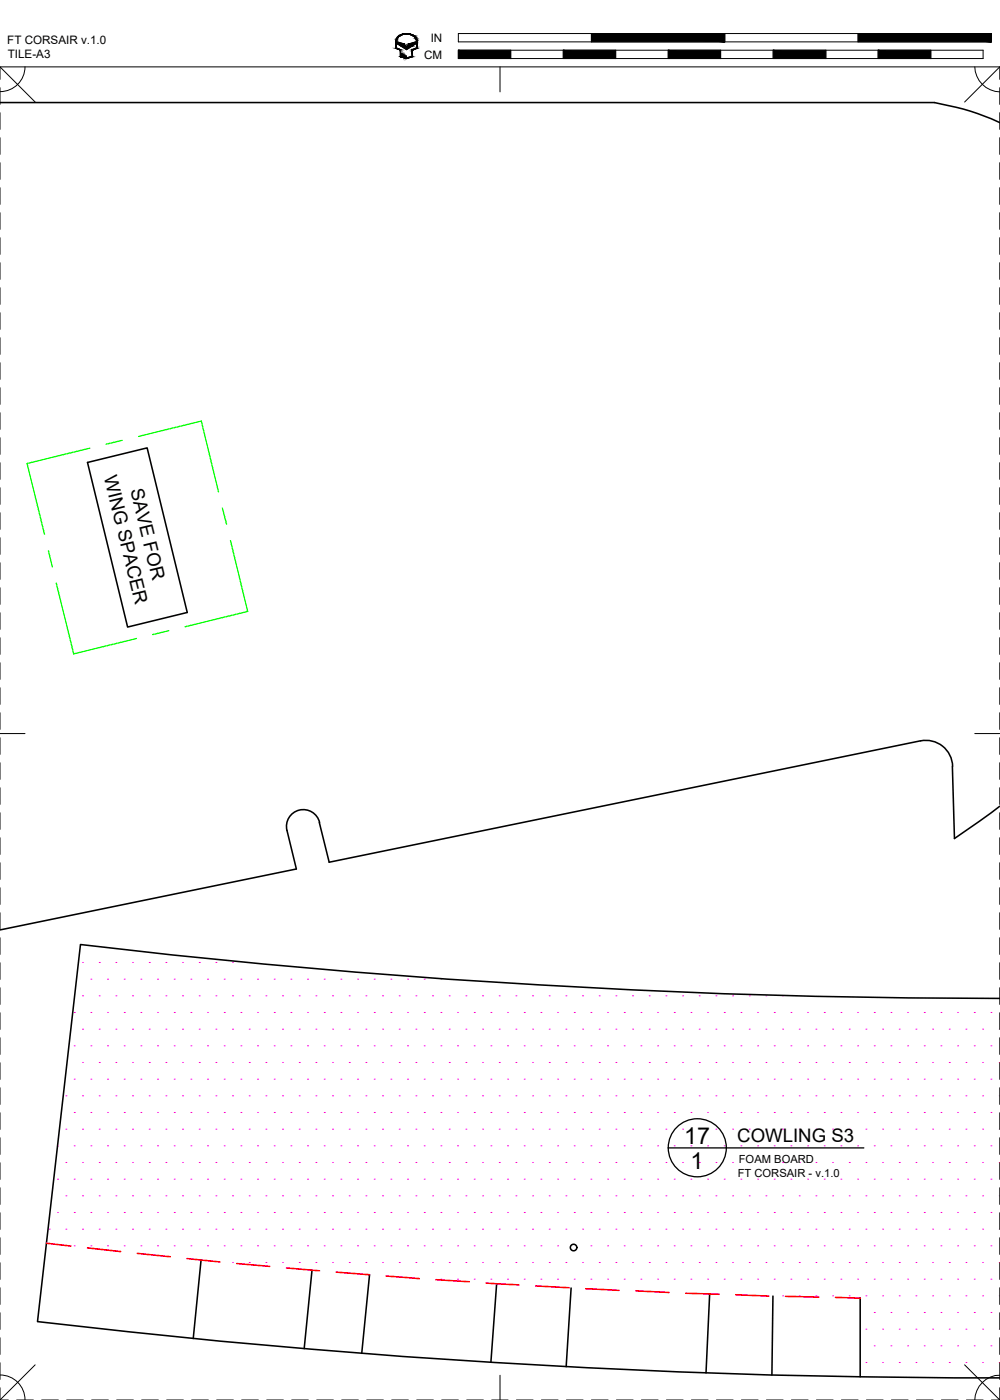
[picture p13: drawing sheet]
<svg xmlns="http://www.w3.org/2000/svg" width="190mm" height="267mm" viewBox="0 0 190 267" stroke-linecap="round" stroke-linejoin="round" font-family="sans-serif">
<defs><g id="words">
<g font-size="4.4">
<text x="130.3" y="217.9">17</text>
<text x="131.6" y="222.6">1</text>
</g>
<g font-size="3.5">
<text x="19.8" y="90.8" transform="rotate(76 19.8 90.8)">WING SPACER</text>
<text x="24.8" y="93.3" transform="rotate(76 24.8 93.3)">SAVE FOR</text>
<text x="140.4" y="217.6">COWLING S3</text>
</g>
<g font-size="2.2">
<text x="1.4" y="8.4">FT CORSAIR v.1.0</text>
<text x="1.5" y="11.1">TILE-A3</text>
<text x="80.8" y="11.2">CM</text>
<text x="82.1" y="8">IN</text>
</g>
<g font-size="2.1">
<text x="140.7" y="221.6">FOAM BOARD</text>
<text x="140.5" y="224.2">FT CORSAIR - v.1.0</text>
</g>
</g></defs>
<!-- layer: 01 CUT -->
<g fill="none" stroke="#000" stroke-width=".3">
<path d="M0 19.5h178l4.1 .9a42.1 42.1 0 0 1 8.4 3M16.7 88.1l11.3-2.8 7.7 31.4-11.4 2.8zM60.9 156.7a3.2 3.2 0 0 0-3.9-2.4 3.2 3.2 0 0 0-2.3 3.9l1.8 7.3-56.5 11.7M175.3 141.1l-112.6 23.2-1.9-7.6M175.4 141.1a5.1 5.1 0 0 1 6.1 4.9M181.4 146l.4 13.7 8.7-6.1M190.5 190.2a1504.4 1504.4 0 0 1-175.2-10.3l-8.2 71.9a1563.6 1563.6 0 0 0 183.4 10.7M38.3 240.1l-1.5 14.9M59.4 242l-1.5 14.9M70.4 242.8l-1.5 15M94.6 244.6l-1.1 14.9M108.8 245.4l-.9 14.9"/>
<path d="M135.2 246.5l-.7 15M147.2 246.9l-.2 15M163.9 247.3v15"/>
<circle cx="109.3" cy="237.7" r=".62"/>
</g>
<!-- layer: 05 REFERENCE -->
<path d="M17.1 85.4l-11.9 2.9 3.3 13.5M23.3 83.9l-3.1 .7M26.4 83.1l11.9-2.9 3.3 13.5M42.4 96.8l.8 3.1M9.2 104.9l.8 3.1M10.7 111.1l3.3 13.5 12-3M43.9 103l3.3 13.5-12 2.9M32.1 120.1l-3 .8" fill="none" stroke="#0f0" stroke-width=".25"/>
<!-- layer: 07 DE-PAPER -->
<g fill="none" stroke="#f0f" stroke-width=".2">
<path d="M14.1 192.9h.1M14.1 199.2h.1M15.7 183.4h.1M15.7 189.7h.1M15.7 196.1h.1M17.3 186.5h.1M17.3 192.9h.1M17.3 199.2h.1M18.9 183.4h.1M18.9 189.7h.1M18.9 196.1h.1M20.5 186.5h.1"/>
<path d="M20.5 192.9h.1M20.5 199.2h.1M22.1 183.4h.1M22.1 189.7h.1M22.1 196.1h.1M23.7 186.5h.1M23.7 192.9h.1M23.7 199.2h.1M25.3 183.4h.1M25.3 189.7h.1M25.3 196.1h.1M26.8 186.5h.1"/>
<path d="M26.8 192.9h.1M26.8 199.2h.1M28.4 183.4h.1M28.4 189.7h.1M28.4 196.1h.1M30 186.5h.1M30 192.9h.1M30 199.2h.1M31.6 183.4h.1M31.6 189.7h.1M31.6 196.1h.1M33.2 186.5h.1"/>
<path d="M33.2 192.9h.1M33.2 199.2h.1M34.8 183.4h.1M34.8 189.7h.1M34.8 196.1h.1M36.4 186.5h.1M36.4 192.9h.1M36.4 199.2h.1M38 183.4h.1M38 189.7h.1M38 196.1h.1M39.5 186.5h.1"/>
<path d="M39.5 192.9h.1M39.5 199.2h.1M41.1 183.4h.1M41.1 189.7h.1M41.1 196.1h.1M42.7 186.5h.1M42.7 192.9h.1M42.7 199.2h.1M44.3 183.4h.1M44.3 189.7h.1M44.3 196.1h.1M45.9 186.5h.1"/>
<path d="M45.9 192.9h.1M45.9 199.2h.1M47.5 189.7h.1M47.5 196.1h.1M49.1 186.5h.1M49.1 192.9h.1M49.1 199.2h.1M50.7 189.7h.1M50.7 196.1h.1M52.2 186.5h.1M52.2 192.9h.1M52.2 199.2h.1"/>
<path d="M53.8 189.7h.1M53.8 196.1h.1M55.4 186.5h.1M55.4 192.9h.1M55.4 199.2h.1M57 189.7h.1M57 196.1h.1M58.6 186.5h.1M58.6 192.9h.1M58.6 199.2h.1M60.2 189.7h.1M60.2 196.1h.1"/>
<path d="M61.8 186.5h.1M61.8 192.9h.1M61.8 199.2h.1M63.4 189.7h.1M63.4 196.1h.1M64.9 186.5h.1M64.9 192.9h.1M64.9 199.2h.1M66.5 189.7h.1M66.5 196.1h.1M68.1 186.5h.1M68.1 192.9h.1"/>
<path d="M68.1 199.2h.1M69.7 189.7h.1M69.7 196.1h.1M71.3 186.5h.1M71.3 192.9h.1M71.3 199.2h.1M72.9 189.7h.1M72.9 196.1h.1M74.5 186.5h.1M74.5 192.9h.1M74.5 199.2h.1M76.1 189.7h.1"/>
<path d="M76.1 196.1h.1M77.6 186.5h.1M77.6 192.9h.1M77.6 199.2h.1M79.2 189.7h.1M79.2 196.1h.1M80.8 186.5h.1M80.8 192.9h.1M80.8 199.2h.1M82.4 189.7h.1M82.4 196.1h.1M84 186.5h.1"/>
<path d="M84 192.9h.1M84 199.2h.1M85.6 189.7h.1M85.6 196.1h.1M87.2 192.9h.1M87.2 199.2h.1M88.8 189.7h.1M88.8 196.1h.1M90.3 192.9h.1M90.3 199.2h.1M91.9 189.7h.1M91.9 196.1h.1"/>
<path d="M93.5 192.9h.1M93.5 199.2h.1M95.1 189.7h.1M95.1 196.1h.1M96.7 192.9h.1M96.7 199.2h.1M98.3 189.7h.1M98.3 196.1h.1M99.9 192.9h.1M99.9 199.2h.1M101.5 189.7h.1M101.5 196.1h.1"/>
<path d="M103 192.9h.1M103 199.2h.1M104.6 189.7h.1M104.6 196.1h.1M106.2 192.9h.1M106.2 199.2h.1M107.8 189.7h.1M107.8 196.1h.1M109.4 192.9h.1M109.4 199.2h.1M111 189.7h.1M111 196.1h.1"/>
<path d="M112.6 192.9h.1M112.6 199.2h.1M114.2 189.7h.1M114.2 196.1h.1M115.7 192.9h.1M115.7 199.2h.1M117.3 189.7h.1M117.3 196.1h.1M118.9 192.9h.1M118.9 199.2h.1M120.5 189.7h.1M120.5 196.1h.1"/>
<path d="M122.1 192.9h.1M122.1 199.2h.1M123.7 189.7h.1M123.7 196.1h.1M125.3 192.9h.1M125.3 199.2h.1M126.9 189.7h.1M126.9 196.1h.1M128.4 192.9h.1M128.4 199.2h.1M130 189.7h.1M130 196.1h.1"/>
<path d="M131.6 192.9h.1M131.6 199.2h.1M133.2 189.7h.1M133.2 196.1h.1M134.8 192.9h.1M134.8 199.2h.1M136.4 189.7h.1M136.4 196.1h.1M138 192.9h.1M138 199.2h.1M139.6 189.7h.1M139.6 196.1h.1"/>
<path d="M141.1 192.9h.1M141.1 199.2h.1M142.7 189.7h.1M142.7 196.1h.1M144.3 192.9h.1M144.3 199.2h.1M145.9 189.7h.1M145.9 196.1h.1M147.5 192.9h.1M147.5 199.2h.1M149.1 189.7h.1M149.1 196.1h.1"/>
<path d="M150.7 192.9h.1M150.7 199.2h.1M152.3 196.1h.1M153.8 192.9h.1M153.8 199.2h.1M155.4 196.1h.1M157 192.9h.1M157 199.2h.1M158.6 196.1h.1M160.2 192.9h.1M160.2 199.2h.1M161.8 196.1h.1"/>
<path d="M163.4 192.9h.1M163.4 199.2h.1M165 196.1h.1M166.5 192.9h.1M166.5 199.2h.1M168.1 196.1h.1M169.7 192.9h.1M169.7 199.2h.1M171.3 196.1h.1M172.9 192.9h.1M172.9 199.2h.1M174.5 196.1h.1"/>
<path d="M176.1 192.9h.1M176.1 199.2h.1M177.7 196.1h.1M179.2 192.9h.1M179.2 199.2h.1M180.8 196.1h.1M182.4 192.9h.1M182.4 199.2h.1M184 196.1h.1M185.6 192.9h.1M185.6 199.2h.1M187.2 196.1h.1"/>
<path d="M188.8 192.9h.1M188.8 199.2h.1M190.4 196.1h.1M11 218.3h.1M12.6 208.8h.1M12.6 215.1h.1M14.1 205.6h.1M14.1 211.9h.1M14.1 218.3h.1M15.7 202.4h.1M15.7 208.8h.1M15.7 215.1h.1"/>
<path d="M17.3 205.6h.1M17.3 211.9h.1M17.3 218.3h.1M18.9 202.4h.1M18.9 208.8h.1M18.9 215.1h.1M20.5 205.6h.1M20.5 211.9h.1M20.5 218.3h.1M22.1 202.4h.1M22.1 208.8h.1M22.1 215.1h.1"/>
<path d="M23.7 205.6h.1M23.7 211.9h.1M23.7 218.3h.1M25.3 202.4h.1M25.3 208.8h.1M25.3 215.1h.1M26.8 205.6h.1M26.8 211.9h.1M26.8 218.3h.1M28.4 202.4h.1M28.4 208.8h.1M28.4 215.1h.1"/>
<path d="M30 205.6h.1M30 211.9h.1M30 218.3h.1M31.6 202.4h.1M31.6 208.8h.1M31.6 215.1h.1M33.2 205.6h.1M33.2 211.9h.1M33.2 218.3h.1M34.8 202.4h.1M34.8 208.8h.1M34.8 215.1h.1"/>
<path d="M36.4 205.6h.1M36.4 211.9h.1M36.4 218.3h.1M38 202.4h.1M38 208.8h.1M38 215.1h.1M39.5 205.6h.1M39.5 211.9h.1M39.5 218.3h.1M41.1 202.4h.1M41.1 208.8h.1M41.1 215.1h.1"/>
<path d="M42.7 205.6h.1M42.7 211.9h.1M42.7 218.3h.1M44.3 202.4h.1M44.3 208.8h.1M44.3 215.1h.1M45.9 205.6h.1M45.9 211.9h.1M45.9 218.3h.1M47.5 202.4h.1M47.5 208.8h.1M47.5 215.1h.1"/>
<path d="M49.1 205.6h.1M49.1 211.9h.1M49.1 218.3h.1M50.7 202.4h.1M50.7 208.8h.1M50.7 215.1h.1M52.2 205.6h.1M52.2 211.9h.1M52.2 218.3h.1M53.8 202.4h.1M53.8 208.8h.1M53.8 215.1h.1"/>
<path d="M55.4 205.6h.1M55.4 211.9h.1M55.4 218.3h.1M57 202.4h.1M57 208.8h.1M57 215.1h.1M58.6 205.6h.1M58.6 211.9h.1M58.6 218.3h.1M60.2 202.4h.1M60.2 208.8h.1M60.2 215.1h.1"/>
<path d="M61.8 205.6h.1M61.8 211.9h.1M61.8 218.3h.1M63.4 202.4h.1M63.4 208.8h.1M63.4 215.1h.1M64.9 205.6h.1M64.9 211.9h.1M64.9 218.3h.1M66.5 202.4h.1M66.5 208.8h.1M66.5 215.1h.1"/>
<path d="M68.1 205.6h.1M68.1 211.9h.1M68.1 218.3h.1M69.7 202.4h.1M69.7 208.8h.1M69.7 215.1h.1M71.3 205.6h.1M71.3 211.9h.1M71.3 218.3h.1M72.9 202.4h.1M72.9 208.8h.1M72.9 215.1h.1"/>
<path d="M74.5 205.6h.1M74.5 211.9h.1M74.5 218.3h.1M76.1 202.4h.1M76.1 208.8h.1M76.1 215.1h.1M77.6 205.6h.1M77.6 211.9h.1M77.6 218.3h.1M79.2 202.4h.1M79.2 208.8h.1M79.2 215.1h.1"/>
<path d="M80.8 205.6h.1M80.8 211.9h.1M80.8 218.3h.1M82.4 202.4h.1M82.4 208.8h.1M82.4 215.1h.1M84 205.6h.1M84 211.9h.1M84 218.3h.1M85.6 202.4h.1M85.6 208.8h.1M85.6 215.1h.1"/>
<path d="M87.2 205.6h.1M87.2 211.9h.1M87.2 218.3h.1M88.8 202.4h.1M88.8 208.8h.1M88.8 215.1h.1M90.3 205.6h.1M90.3 211.9h.1M90.3 218.3h.1M91.9 202.4h.1M91.9 208.8h.1M91.9 215.1h.1"/>
<path d="M93.5 205.6h.1M93.5 211.9h.1M93.5 218.3h.1M95.1 202.4h.1M95.1 208.8h.1M95.1 215.1h.1M96.7 205.6h.1M96.7 211.9h.1M96.7 218.3h.1M98.3 202.4h.1M98.3 208.8h.1M98.3 215.1h.1"/>
<path d="M99.9 205.6h.1M99.9 211.9h.1M99.9 218.3h.1M101.5 202.4h.1M101.5 208.8h.1M101.5 215.1h.1M103 205.6h.1M103 211.9h.1M103 218.3h.1M104.6 202.4h.1M104.6 208.8h.1M104.6 215.1h.1"/>
<path d="M106.2 205.6h.1M106.2 211.9h.1M106.2 218.3h.1M107.8 202.4h.1M107.8 208.8h.1M107.8 215.1h.1M109.4 205.6h.1M109.4 211.9h.1M109.4 218.3h.1M111 202.4h.1M111 208.8h.1M111 215.1h.1"/>
<path d="M112.6 205.6h.1M112.6 211.9h.1M112.6 218.3h.1M114.2 202.4h.1M114.2 208.8h.1M114.2 215.1h.1M115.7 205.6h.1M115.7 211.9h.1M115.7 218.3h.1M117.3 202.4h.1M117.3 208.8h.1M117.3 215.1h.1"/>
<path d="M118.9 205.6h.1M118.9 211.9h.1M118.9 218.3h.1M120.5 202.4h.1M120.5 208.8h.1M120.5 215.1h.1M122.1 205.6h.1M122.1 211.9h.1M122.1 218.3h.1M123.7 202.4h.1M123.7 208.8h.1M123.7 215.1h.1"/>
<path d="M125.3 205.6h.1M125.3 211.9h.1M125.3 218.3h.1M126.9 202.4h.1M126.9 208.8h.1M126.9 215.1h.1M128.4 205.6h.1M128.4 211.9h.1M128.4 218.3h.1M130 202.4h.1M130 208.8h.1M130 215.1h.1"/>
<path d="M131.6 205.6h.1M131.6 211.9h.1M131.6 218.3h.1M133.2 202.4h.1M133.2 208.8h.1M133.2 215.1h.1M134.8 205.6h.1M134.8 211.9h.1M134.8 218.3h.1M136.4 202.4h.1M136.4 208.8h.1M136.4 215.1h.1"/>
<path d="M138 205.6h.1M138 211.9h.1M138 218.3h.1M139.6 202.4h.1M139.6 208.8h.1M139.6 215.1h.1M141.1 205.6h.1M141.1 211.9h.1M141.1 218.3h.1M142.7 202.4h.1M142.7 208.8h.1M142.7 215.1h.1"/>
<path d="M144.3 205.6h.1M144.3 211.9h.1M144.3 218.3h.1M145.9 202.4h.1M145.9 208.8h.1M145.9 215.1h.1M147.5 205.6h.1M147.5 211.9h.1M147.5 218.3h.1M149.1 202.4h.1M149.1 208.8h.1M149.1 215.1h.1"/>
<path d="M150.7 205.6h.1M150.7 211.9h.1M150.7 218.3h.1M152.3 202.4h.1M152.3 208.8h.1M152.3 215.1h.1M153.8 205.6h.1M153.8 211.9h.1M153.8 218.3h.1M155.4 202.4h.1M155.4 208.8h.1M155.4 215.1h.1"/>
<path d="M157 205.6h.1M157 211.9h.1M157 218.3h.1M158.6 202.4h.1M158.6 208.8h.1M158.6 215.1h.1M160.2 205.6h.1M160.2 211.9h.1M160.2 218.3h.1M161.8 202.4h.1M161.8 208.8h.1M161.8 215.1h.1"/>
<path d="M163.4 205.6h.1M163.4 211.9h.1M163.4 218.3h.1M165 202.4h.1M165 208.8h.1M165 215.1h.1M166.5 205.6h.1M166.5 211.9h.1M166.5 218.3h.1M168.1 202.4h.1M168.1 208.8h.1M168.1 215.1h.1"/>
<path d="M169.7 205.6h.1M169.7 211.9h.1M169.7 218.3h.1M171.3 202.4h.1M171.3 208.8h.1M171.3 215.1h.1M172.9 205.6h.1M172.9 211.9h.1M172.9 218.3h.1M174.5 202.4h.1M174.5 208.8h.1M174.5 215.1h.1"/>
<path d="M176.1 205.6h.1M176.1 211.9h.1M176.1 218.3h.1M177.7 202.4h.1M177.7 208.8h.1M177.7 215.1h.1M179.2 205.6h.1M179.2 211.9h.1M179.2 218.3h.1M180.8 202.4h.1M180.8 208.8h.1M180.8 215.1h.1"/>
<path d="M182.4 205.6h.1M182.4 211.9h.1M182.4 218.3h.1M184 202.4h.1M184 208.8h.1M184 215.1h.1M185.6 205.6h.1M185.6 211.9h.1M185.6 218.3h.1M187.2 202.4h.1M187.2 208.8h.1M187.2 215.1h.1"/>
<path d="M188.8 205.6h.1M188.8 211.9h.1M188.8 218.3h.1M190.4 202.4h.1M190.4 208.8h.1M190.4 215.1h.1M9.4 234.2h.1M11 224.6h.1M11 231h.1M12.6 221.5h.1M12.6 227.8h.1M12.6 234.2h.1"/>
<path d="M14.1 224.6h.1M14.1 231h.1M14.1 237.3h.1M15.7 221.5h.1M15.7 227.8h.1M15.7 234.2h.1M17.3 224.6h.1M17.3 231h.1M17.3 237.3h.1M18.9 221.5h.1M18.9 227.8h.1M18.9 234.2h.1"/>
<path d="M20.5 224.6h.1M20.5 231h.1M20.5 237.3h.1M22.1 221.5h.1M22.1 227.8h.1M22.1 234.2h.1M23.7 224.6h.1M23.7 231h.1M23.7 237.3h.1M25.3 221.5h.1M25.3 227.8h.1M25.3 234.2h.1"/>
<path d="M26.8 224.6h.1M26.8 231h.1M26.8 237.3h.1M28.4 221.5h.1M28.4 227.8h.1M28.4 234.2h.1M30 224.6h.1M30 231h.1M30 237.3h.1M31.6 221.5h.1M31.6 227.8h.1M31.6 234.2h.1"/>
<path d="M33.2 224.6h.1M33.2 231h.1M33.2 237.3h.1M34.8 221.5h.1M34.8 227.8h.1M34.8 234.2h.1M36.4 224.6h.1M36.4 231h.1M36.4 237.3h.1M38 221.5h.1M38 227.8h.1M38 234.2h.1"/>
<path d="M39.5 224.6h.1M39.5 231h.1M39.5 237.3h.1M41.1 221.5h.1M41.1 227.8h.1M41.1 234.2h.1M42.7 224.6h.1M42.7 231h.1M42.7 237.3h.1M44.3 221.5h.1M44.3 227.8h.1M44.3 234.2h.1"/>
<path d="M45.9 224.6h.1M45.9 231h.1M45.9 237.3h.1M47.5 221.5h.1M47.5 227.8h.1M47.5 234.2h.1M49.1 224.6h.1M49.1 231h.1M49.1 237.3h.1M50.7 221.5h.1M50.7 227.8h.1M50.7 234.2h.1"/>
<path d="M52.2 224.6h.1M52.2 231h.1M52.2 237.3h.1M53.8 221.5h.1M53.8 227.8h.1M53.8 234.2h.1M55.4 224.6h.1M55.4 231h.1M55.4 237.3h.1M57 221.5h.1M57 227.8h.1M57 234.2h.1"/>
<path d="M58.6 224.6h.1M58.6 231h.1M58.6 237.3h.1M60.2 221.5h.1M60.2 227.8h.1M60.2 234.2h.1M61.8 224.6h.1M61.8 231h.1M61.8 237.3h.1M63.4 221.5h.1M63.4 227.8h.1M63.4 234.2h.1"/>
<path d="M64.9 224.6h.1M64.9 231h.1M64.9 237.3h.1M66.5 221.5h.1M66.5 227.8h.1M66.5 234.2h.1M68.1 224.6h.1M68.1 231h.1M68.1 237.3h.1M69.7 221.5h.1M69.7 227.8h.1M69.7 234.2h.1"/>
<path d="M71.3 224.6h.1M71.3 231h.1M71.3 237.3h.1M72.9 221.5h.1M72.9 227.8h.1M72.9 234.2h.1M74.5 224.6h.1M74.5 231h.1M74.5 237.3h.1M76.1 221.5h.1M76.1 227.8h.1M76.1 234.2h.1"/>
<path d="M77.6 224.6h.1M77.6 231h.1M77.6 237.3h.1M79.2 221.5h.1M79.2 227.8h.1M79.2 234.2h.1M80.8 224.6h.1M80.8 231h.1M80.8 237.3h.1M82.4 221.5h.1M82.4 227.8h.1M82.4 234.2h.1"/>
<path d="M84 224.6h.1M84 231h.1M84 237.3h.1M85.6 221.5h.1M85.6 227.8h.1M85.6 234.2h.1M87.2 224.6h.1M87.2 231h.1M87.2 237.3h.1M88.8 221.5h.1M88.8 227.8h.1M88.8 234.2h.1"/>
<path d="M90.3 224.6h.1M90.3 231h.1M90.3 237.3h.1M91.9 221.5h.1M91.9 227.8h.1M91.9 234.2h.1M93.5 224.6h.1M93.5 231h.1M93.5 237.3h.1M95.1 221.5h.1M95.1 227.8h.1M95.1 234.2h.1"/>
<path d="M96.7 224.6h.1M96.7 231h.1M96.7 237.3h.1M98.3 221.5h.1M98.3 227.8h.1M98.3 234.2h.1M99.9 224.6h.1M99.9 231h.1M99.9 237.3h.1M101.5 221.5h.1M101.5 227.8h.1M101.5 234.2h.1"/>
<path d="M103 224.6h.1M103 231h.1M103 237.3h.1M104.6 221.5h.1M104.6 227.8h.1M104.6 234.2h.1M106.2 224.6h.1M106.2 231h.1M106.2 237.3h.1M107.8 221.5h.1M107.8 227.8h.1M107.8 234.2h.1"/>
<path d="M109.4 224.6h.1M109.4 231h.1M111 221.5h.1M111 227.8h.1M111 234.2h.1M112.6 224.6h.1M112.6 231h.1M112.6 237.3h.1M114.2 221.5h.1M114.2 227.8h.1M114.2 234.2h.1M115.7 224.6h.1"/>
<path d="M115.7 231h.1M115.7 237.3h.1M117.3 221.5h.1M117.3 227.8h.1M117.3 234.2h.1M118.9 224.6h.1M118.9 231h.1M118.9 237.3h.1M120.5 221.5h.1M120.5 227.8h.1M120.5 234.2h.1M122.1 224.6h.1"/>
<path d="M122.1 231h.1M122.1 237.3h.1M123.7 221.5h.1M123.7 227.8h.1M123.7 234.2h.1M125.3 224.6h.1M125.3 231h.1M125.3 237.3h.1M126.9 221.5h.1M126.9 227.8h.1M126.9 234.2h.1M128.4 224.6h.1"/>
<path d="M128.4 231h.1M128.4 237.3h.1M130 221.5h.1M130 227.8h.1M130 234.2h.1M131.6 224.6h.1M131.6 231h.1M131.6 237.3h.1M133.2 221.5h.1M133.2 227.8h.1M133.2 234.2h.1M134.8 224.6h.1"/>
<path d="M134.8 231h.1M134.8 237.3h.1M136.4 221.5h.1M136.4 227.8h.1M136.4 234.2h.1M138 224.6h.1M138 231h.1M138 237.3h.1M139.6 221.5h.1M139.6 227.8h.1M139.6 234.2h.1M141.1 224.6h.1"/>
<path d="M141.1 231h.1M141.1 237.3h.1M142.7 221.5h.1M142.7 227.8h.1M142.7 234.2h.1M144.3 224.6h.1M144.3 231h.1M144.3 237.3h.1M145.9 221.5h.1M145.9 227.8h.1M145.9 234.2h.1M147.5 224.6h.1"/>
<path d="M147.5 231h.1M147.5 237.3h.1M149.1 221.5h.1M149.1 227.8h.1M149.1 234.2h.1M150.7 224.6h.1M150.7 231h.1M150.7 237.3h.1M152.3 221.5h.1M152.3 227.8h.1M152.3 234.2h.1M153.8 224.6h.1"/>
<path d="M153.8 231h.1M153.8 237.3h.1M155.4 221.5h.1M155.4 227.8h.1M155.4 234.2h.1M157 224.6h.1M157 231h.1M157 237.3h.1M158.6 221.5h.1M158.6 227.8h.1M158.6 234.2h.1M160.2 224.6h.1"/>
<path d="M160.2 231h.1M160.2 237.3h.1M161.8 221.5h.1M161.8 227.8h.1M161.8 234.2h.1M163.4 224.6h.1M163.4 231h.1M163.4 237.3h.1M165 221.5h.1M165 227.8h.1M165 234.2h.1M166.5 224.6h.1"/>
<path d="M166.5 231h.1M166.5 237.3h.1M168.1 221.5h.1M168.1 227.8h.1M168.1 234.2h.1M169.7 224.6h.1M169.7 231h.1M169.7 237.3h.1M171.3 221.5h.1M171.3 227.8h.1M171.3 234.2h.1M172.9 224.6h.1"/>
<path d="M172.9 231h.1M172.9 237.3h.1M174.5 221.5h.1M174.5 227.8h.1M174.5 234.2h.1M176.1 224.6h.1M176.1 231h.1M176.1 237.3h.1M177.7 221.5h.1M177.7 227.8h.1M177.7 234.2h.1M179.2 224.6h.1"/>
<path d="M179.2 231h.1M179.2 237.3h.1M180.8 221.5h.1M180.8 227.8h.1M180.8 234.2h.1M182.4 224.6h.1M182.4 231h.1M182.4 237.3h.1M184 221.5h.1M184 227.8h.1M184 234.2h.1M185.6 224.6h.1"/>
<path d="M185.6 231h.1M185.6 237.3h.1M187.2 221.5h.1M187.2 227.8h.1M187.2 234.2h.1M188.8 224.6h.1M188.8 231h.1M188.8 237.3h.1M190.4 221.5h.1M190.4 227.8h.1M190.4 234.2h.1M44.3 240.5h.1"/>
<path d="M47.5 240.5h.1M50.7 240.5h.1M53.8 240.5h.1M57 240.5h.1M60.2 240.5h.1M63.4 240.5h.1M66.5 240.5h.1M69.7 240.5h.1M72.9 240.5h.1M76.1 240.5h.1M79.2 240.5h.1M82.4 240.5h.1"/>
<path d="M84 243.7h.1M85.6 240.5h.1M87.2 243.7h.1M88.8 240.5h.1M90.3 243.7h.1M91.9 240.5h.1M93.5 243.7h.1M95.1 240.5h.1M96.7 243.7h.1M98.3 240.5h.1M99.9 243.7h.1M101.5 240.5h.1"/>
<path d="M103 243.7h.1M104.6 240.5h.1M106.2 243.7h.1M107.8 240.5h.1M109.4 243.7h.1M111 240.5h.1M112.6 243.7h.1M114.2 240.5h.1M115.7 243.7h.1M117.3 240.5h.1M118.9 243.7h.1M120.5 240.5h.1"/>
<path d="M122.1 243.7h.1M123.7 240.5h.1M125.3 243.7h.1M126.9 240.5h.1M128.4 243.7h.1M130 240.5h.1M131.6 243.7h.1M133.2 240.5h.1M134.8 243.7h.1M136.4 240.5h.1M138 243.7h.1M139.6 240.5h.1"/>
<path d="M141.1 243.7h.1M142.7 240.5h.1M144.3 243.7h.1M145.9 240.5h.1M145.9 246.9h.1M147.5 243.7h.1M149.1 240.5h.1M149.1 246.9h.1M150.7 243.7h.1M152.3 240.5h.1M152.3 246.9h.1M153.8 243.7h.1"/>
<path d="M155.4 240.5h.1M155.4 246.9h.1M157 243.7h.1M158.6 240.5h.1M158.6 246.9h.1M160.2 243.7h.1M161.8 240.5h.1M161.8 246.9h.1M163.4 243.7h.1M165 240.5h.1M165 246.9h.1M165 253.2h.1"/>
<path d="M165 259.6h.1M166.5 243.7h.1M166.5 250h.1M166.5 256.4h.1M168.1 240.5h.1M168.1 246.9h.1M168.1 253.2h.1M168.1 259.6h.1M169.7 243.7h.1M169.7 250h.1M169.7 256.4h.1M171.3 240.5h.1"/>
<path d="M171.3 246.9h.1M171.3 253.2h.1M171.3 259.6h.1M172.9 243.7h.1M172.9 250h.1M172.9 256.4h.1M174.5 240.5h.1M174.5 246.9h.1M174.5 253.2h.1M174.5 259.6h.1M176.1 243.7h.1M176.1 250h.1"/>
<path d="M176.1 256.4h.1M177.7 240.5h.1M177.7 246.9h.1M177.7 253.2h.1M177.7 259.6h.1M179.2 243.7h.1M179.2 250h.1M179.2 256.4h.1M180.8 240.5h.1M180.8 246.9h.1M180.8 253.2h.1M180.8 259.6h.1"/>
<path d="M182.4 243.7h.1M182.4 250h.1M182.4 256.4h.1M184 240.5h.1M184 246.9h.1M184 253.2h.1M184 259.6h.1M185.6 243.7h.1M185.6 250h.1M185.6 256.4h.1M187.2 240.5h.1M187.2 246.9h.1"/>
<path d="M187.2 253.2h.1M187.2 259.6h.1M188.8 243.7h.1M188.8 250h.1M188.8 256.4h.1M190.4 240.5h.1M190.4 246.9h.1M190.4 253.2h.1M190.4 259.6h.1"/>
</g>
<!-- layer: 02 SCORE -->
<g fill="none" stroke="#f00" stroke-width=".3">
<path d="M8.8 236.8l4.7 .6M16.7 237.7l6.3 .7M26.1 238.8l6.3 .6M35.6 239.8l6.3 .6M45.1 240.7l6.3 .5M54.6 241.5l6.3 .6M64 242.3l6.4 .5M73.6 243.1l6.3 .5M83 243.8l6.4 .4M92.6 244.4l6.3 .4M102.1 245l6.3 .3M111.6 245.5l6.3 .3"/>
<path d="M121.1 245.9l6.4 .3M130.6 246.4l6.4 .2M140.2 246.7l6.3 .2M149.6 247l6.4 .1M159.2 247.2l4.7 .1"/>
</g>
<!-- layer: 23 NOTES -->
<g fill="none" stroke="#000" stroke-width=".25">
<path d="M127.3 218.7h37.3"/>
<circle cx="132.8" cy="218.7" r="5.5"/>
</g>
<!-- layer: 22 TILED -->
<g fill="none" stroke="#000" stroke-width=".19">
<path d="M0 12.7l6.7 6.7M0 16.7v3.2M4.8 12.7a4.7 4.7 0 0 1-4.8 4.8M75.6 7.9a2 2 0 0 1 3.2-1l.5 .6 .1 1.7-.9 .3v1.3l-1.1 .2-.1-.3v.3h-.2v-.4h-.1v.3h-.1v-.5h-.1v.5l-.2-.1v-.6h-.1v.6h-.1v-1.3l-.9-.3v-1.3M75.7 8l1.3 .4 .2 .4h.4l.2-.4 1.4-.4v.3l-1.8 1.2-1.7-1.2zM75.8 7a2.26 2.26 0 0 1 3.6 .6l.1 1.6-.9 .4v1.2l-1.2 .4-1.1-.4v-1.3l-.9-.3a2.64 2.64 0 0 1 .4-2.2zM87.3 6.4h101.6v1.6h-101.6zM87.3 9.6h100v1.6h-100zM95.3 12.7v4.8M97.3 9.6v1.6M107.3 9.6v1.6M112.7 6.4v1.6"/>
<path d="M117.3 9.6v1.6M127.3 9.6v1.6M137.3 9.6v1.6M138.1 6.4v1.6M147.3 9.6v1.6M157.3 9.6v1.6M163.5 6.4v1.6M167.3 9.6v1.6M177.3 9.6v1.6M185.7 12.7a4.9 4.9 0 0 0 4.8 4.8M190.5 12.7h-190.5v2.4M190.5 12.7l-6.7 6.7"/>
<path d="M190.5 12.7v2.4M190.5 16.7v3.2M0 21.5v3.1M0 26.2v3.2M0 31v3.2M0 35.8v3.1M190.5 21.5v3.1M190.5 26.2v3.2M190.5 31v3.2M190.5 35.8v3.1M0 40.5v3.2M0 45.3v3.2"/>
<path d="M0 50v3.2M0 54.8v3.2M0 59.6v3.1M190.5 40.5v3.2M190.5 45.3v3.2M190.5 50v3.2M190.5 54.8v3.2M190.5 59.6v3.1M0 64.3v3.2M0 69.1v3.2M0 73.9v3.1M0 78.6v3.2"/>
<path d="M190.5 64.3v3.2M190.5 69.1v3.2M190.5 73.9v3.1M190.5 78.6v3.2M0 83.4v3.2M0 88.1v3.2M0 92.9v3.2M0 97.7v3.1M190.5 83.4v3.2M190.5 88.1v3.2M190.5 92.9v3.2M190.5 97.7v3.1"/>
<path d="M0 102.4v3.2M0 107.2v3.2M0 112v3.1M0 116.7v3.2M190.5 102.4v3.2M190.5 107.2v3.2M190.5 112v3.1M190.5 116.7v3.2M0 139.7h4.8M0 121.5v3.2M0 126.3v3.1M0 131v3.2"/>
<path d="M0 135.8v3.2M185.7 139.7h4.8M190.5 121.5v3.2M190.5 126.3v3.1M190.5 131v3.2M190.5 135.8v3.2M0 140.5v3.2M0 145.3v3.2M0 150.1v3.1M0 154.8v3.2M0 159.6v3.2M190.5 140.5v3.2"/>
<path d="M190.5 145.3v3.2M190.5 150.1v3.1M190.5 154.8v3.2M190.5 159.6v3.2M0 164.4v3.1M0 169.1v3.2M0 173.9v3.2M0 178.6v3.2M190.5 164.4v3.1M190.5 169.1v3.2M190.5 173.9v3.2M190.5 178.6v3.2"/>
<path d="M0 183.4v3.2M0 188.2v3.1M0 192.9v3.2M0 197.7v3.2M190.5 183.4v3.2M190.5 188.2v3.1M190.5 192.9v3.2M190.5 197.7v3.2M0 202.5v3.1M0 207.2v3.2M0 212v3.2M0 216.7v3.2"/>
<path d="M190.5 202.5v3.1M190.5 207.2v3.2M190.5 212v3.2M190.5 216.7v3.2M0 221.5v3.2M0 226.3v3.1M0 231v3.2M0 235.8v3.2M190.5 221.5v3.2M190.5 226.3v3.1M190.5 231v3.2M190.5 235.8v3.2"/>
<path d="M0 240.6v3.1M0 245.3v3.2M0 250.1v3.2M0 254.8v3.2M0 259.6v3.2M190.5 240.6v3.1M190.5 245.3v3.2M190.5 250.1v3.2M190.5 254.8v3.2M190.5 259.6v3.2M0 264.4v2.3M0 266.7h1.6"/>
<path d="M0 261.9a4.7 4.7 0 0 1 4.8 4.8M3.2 266.7h3.2M6.7 260l-6.7 6.7M7.9 266.7h3.2M12.7 266.7h3.2M17.5 266.7h3.1M22.2 266.7h3.2M27 266.7h3.2M31.8 266.7h3.1M36.5 266.7h3.2M41.3 266.7h3.2M46 266.7h3.2"/>
<path d="M50.8 266.7h3.2M55.6 266.7h3.1M60.3 266.7h3.2M65.1 266.7h3.2M69.9 266.7h3.1M74.6 266.7h3.2M79.4 266.7h3.2M84.1 266.7h3.2M88.9 266.7h3.2M93.7 266.7h3.1M95.3 262v4.7M98.4 266.7h3.2"/>
<path d="M103.1 266.7h3.2M107.9 266.7h3.2M112.7 266.7h3.1M117.4 266.7h3.2M122.2 266.7h3.2M127 266.7h3.1M131.7 266.7h3.2M136.5 266.7h3.2M141.2 266.7h3.2M146 266.7h3.2M150.8 266.7h3.1M155.5 266.7h3.2"/>
<path d="M160.3 266.7h3.2M165.1 266.7h3.1M169.8 266.7h3.2M174.6 266.7h3.2M179.3 266.7h3.2M183.8 260l6.7 6.7M184.1 266.7h3.2M188.9 266.7h1.6M190.5 262a4.8 4.8 0 0 0-4.8 4.7M190.5 264.4v2.3"/>
</g>
<g fill="#000" stroke="#000" stroke-width=".19">
<path d="M75.7 8l1.1 .3h-1.1zM76.4 8.8h2.1l-1.1 .7zM77 11h.8l-.4 .2zM77 6.4h.8zM78 8.3l1.2-.3v.3z"/>
<path d="M75.4 7.9l.1 1.3v-1.3zM75.4 7.9l.1 1.3h-.1z"/>
<path d="M75.4 9.2h.3zM75.4 9.2h.3z"/>
<path d="M75.5 7.6l.1 .1zM75.5 7.6l.1 .1z"/>
<path d="M75.5 7.7v.2l.1-.2zM75.5 7.7v.2h-.1z"/>
<path d="M75.6 7.4v.2l.1-.2zM75.6 7.4l-.1 .2z"/>
<path d="M75.6 7.3h.1zM75.6 7.3l.1 .1z"/>
<path d="M75.4 9.2l1 .3zM75.4 9.2l1 .3z"/>
<path d="M75.7 7.1v.2l.1-.2zM75.7 7.1v.2h-.1z"/>
<path d="M75.8 7v.1l.1-.1zM75.8 7l-.1 .1z"/>
<path d="M75.9 6.9v.1l.1-.1zM75.8 7l.1-.1z"/>
<path d="M76 6.8v.1l.2-.1zM76 6.8l-.1 .1z"/>
<path d="M76.1 6.7l.1 .1 .1-.1zM76 6.8l.1-.1 .1 .1z"/>
<path d="M76.1 9.5h.3zM76.1 9.5h.3z"/>
<path d="M76.3 9.5l.1 1.3v-1.3zM76.3 9.5l.1 1.3h-.1z"/>
<path d="M76.3 10.8h.1zM76.3 10.8h.1z"/>
<path d="M76.5 10.8h.1zM76.5 10.8h.1z"/>
<path d="M76.3 10.8h.2zM76.3 10.8h.2z"/>
<path d="M76.3 6.6v.1l.2-.1zM76.1 6.7l.2-.1z"/>
<path d="M76.4 6.6h.2zM76.3 6.6h.2z"/>
<path d="M76.5 10.2l.1 .6v-.6zM76.5 10.2l.1 .6h-.1z"/>
<path d="M76.3 10.8h.3zM76.3 10.8h.3zM76.3 10.8h.3zM76.3 10.8h.3z"/>
<path d="M76.3 10.8h.3zM76.3 10.8h.3z"/>
<path d="M76.3 10.8l.5 .1zM76.3 10.8l.5 .1z"/>
<path d="M75.7 8.3l1.3 .1zM75.7 8.3l1.3 .1z"/>
<path d="M76.6 6.5v.1l.3-.1zM76.4 6.6l.2-.1z"/>
<path d="M76.8 10.4l.1 .4v-.4zM76.8 10.4l.1 .4h-.1z"/>
<path d="M76.8 10.8l.1 .1zM76.8 10.8l.1 .1z"/>
<path d="M76.4 10.9h.5zM76.4 10.9h.5z"/>
<path d="M76.5 10.9h.5zM76.5 10.9h.5z"/>
<path d="M77 10.9h.1zM77 10.9h.1z"/>
<path d="M75.8 8.4l1.2 .2v-.2zM75.8 8.4l1.2 .2h-.9z"/>
<path d="M76.1 8.6l1.1 .2-.2-.2zM76.1 8.6l1.1 .2h-.8z"/>
<path d="M76.6 6.5h.5zM76.6 6.5h.3z"/>
<path d="M77 10.6l.1 .3v-.3zM77 10.6l.1 .3h-.1z"/>
<path d="M76.7 10.9l.4 .1zM76.7 10.9l.4 .1z"/>
<path d="M76.8 11h.5zM76.8 11h.5z"/>
<path d="M76.7 6.5h.5zM76.6 6.5h.5z"/>
<path d="M77.3 10.7l.1 .3zM77.3 10.7l.1 .3z"/>
<path d="M77.3 11h.1zM77.3 11h.1z"/>
<path d="M76.9 11h.5zM76.9 11h.5z"/>
<path d="M77 6.4l1.1 .1zM76.7 6.5l.3-.1 1.1 .1z"/>
<path d="M77.5 11h.4zM77.4 11h.4z"/>
<path d="M77.6 6.5h.6zM77.6 6.5h.6z"/>
<path d="M77.7 6.5h.6zM77.7 6.5h.6z"/>
<path d="M78 6.5l.5 .1zM78 6.5l.5 .1z"/>
<path d="M78.3 6.6h.2zM78.3 6.6h.2z"/>
<path d="M78.3 6.6l.5 .1zM78.3 6.6l.5 .1z"/>
<path d="M78.5 9.6l.1 1.2v-1.2zM78.5 9.6l.1 1.2h-.1z"/>
<path d="M78.5 10.8h.1zM78.2 10.8h.4z"/>
<path d="M77.9 11l.7-.2h-.4zM77.5 11l.7-.2-.3 .2z"/>
<path d="M78.6 6.7l.3 .1zM78.6 6.7l.3 .1z"/>
<path d="M78.5 9.5l.1 .1 .2-.1zM78.5 9.5l.1 .1z"/>
<path d="M77.8 8.6l.7 .2 .3-.2zM77.6 8.8l.2-.2 .7 .2z"/>
<path d="M78.7 6.8l.3 .1zM78.7 6.8l.3 .1z"/>
<path d="M78.9 6.9l.2 .1zM78.9 6.9l.2 .1z"/>
<path d="M77.8 8.4l1 .2 .3-.2zM77.8 8.4l1 .2h-1z"/>
<path d="M79 7l.2 .1zM79 7l.2 .1z"/>
<path d="M79.1 7.1l.2 .2zM79.1 7.1l.2 .2z"/>
<path d="M78 8.3h1.2zM77.8 8.4h1.3z"/>
<path d="M79.2 7.3l.1 .1zM79.2 7.3l.1 .1z"/>
<path d="M79.2 7.4l.2 .2zM79.2 7.4l.2 .2z"/>
<path d="M79.3 7.6l.1 .1zM79.3 7.6l.1 .1z"/>
<path d="M79.3 7.7l.2 .2zM79.3 7.7l.2 .2z"/>
<path d="M79.4 7.9l.1 1.3v-1.3zM79.4 7.9l.1 1.3h-.1z"/>
<path d="M79.4 9.2h.1zM79.2 9.2h.3z"/>
<path d="M78.8 9.5l.7-.3h-.3zM78.5 9.5l.7-.3-.4 .3z"/>
<path d="M87.3 9.6l10 1.6v-1.6zM87.3 9.6l10 1.6h-10z"/>
<path d="M107.3 9.6l10 1.6v-1.6zM107.3 9.6l10 1.6h-10z"/>
<path d="M127.3 9.6l10 1.6v-1.6zM127.3 9.6l10 1.6h-10z"/>
<path d="M112.7 6.4l25.4 1.6v-1.6zM112.7 6.4l25.4 1.6h-25.4z"/>
<path d="M147.3 9.6l10 1.6v-1.6zM147.3 9.6l10 1.6h-10z"/>
<path d="M167.3 9.6l10 1.6v-1.6zM167.3 9.6l10 1.6h-10z"/>
<path d="M163.5 6.4l25.4 1.6v-1.6zM163.5 6.4l25.4 1.6h-25.4z"/>
</g>
<use href="#words"/>
</svg>
